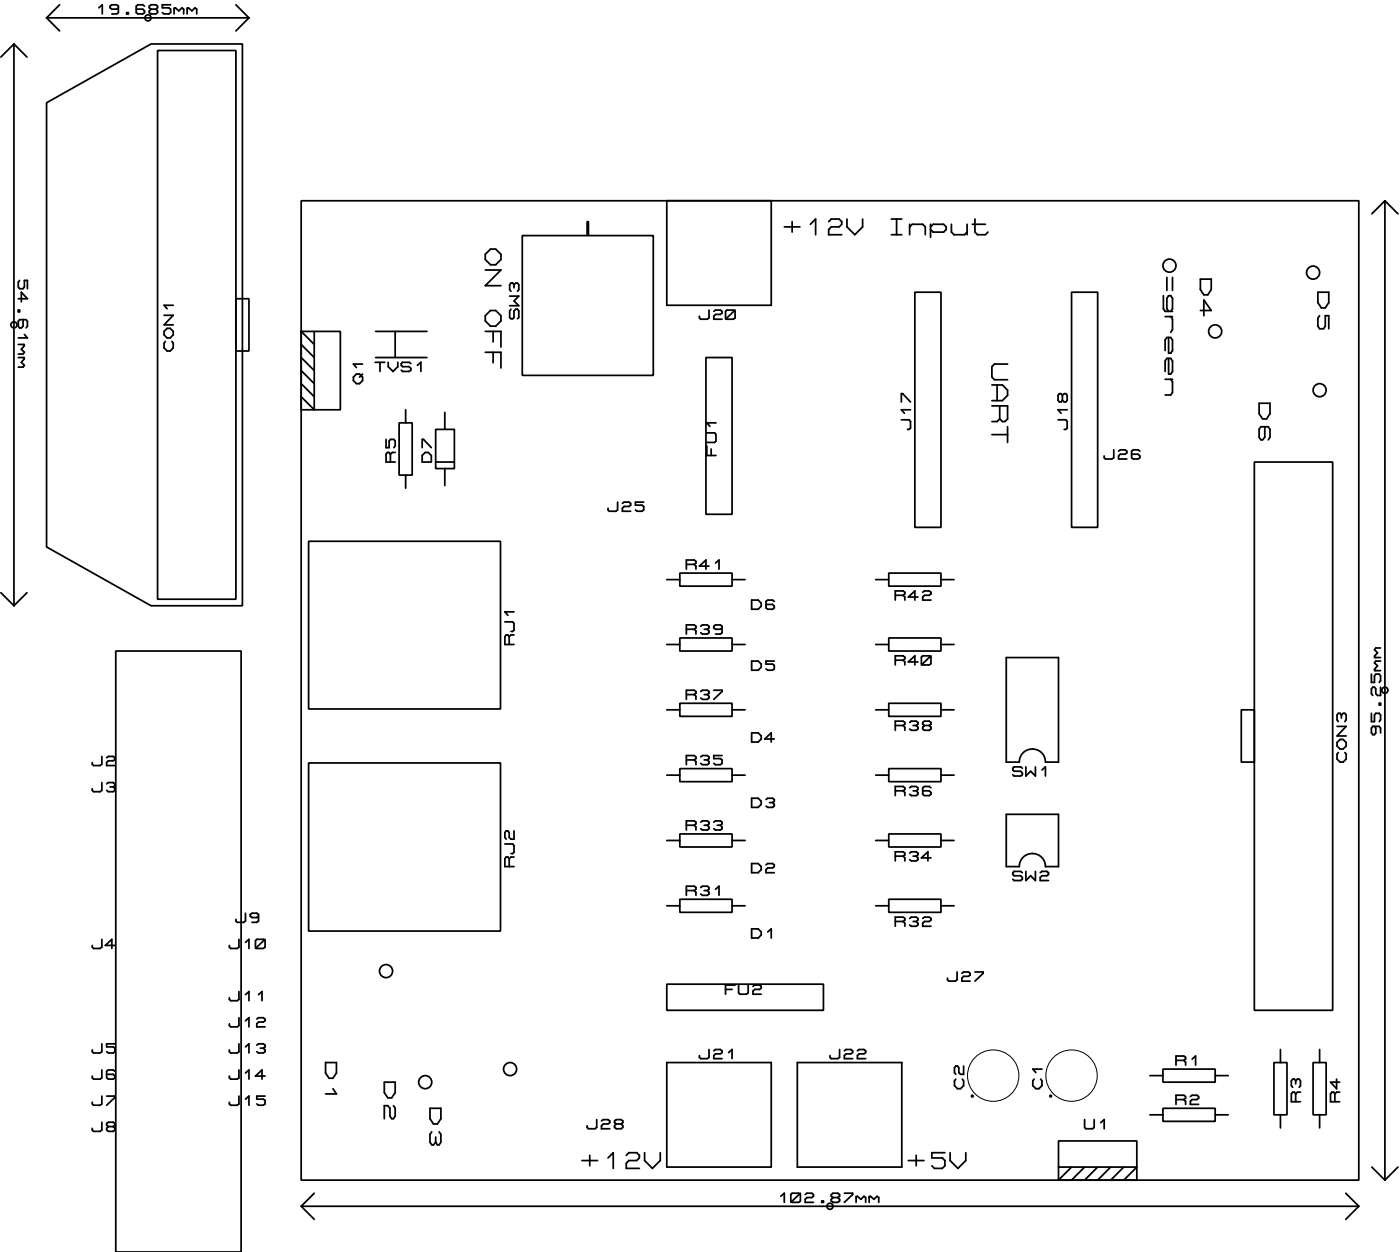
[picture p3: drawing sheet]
<svg xmlns="http://www.w3.org/2000/svg" width="136mm" height="122mm" viewBox="0 0 136 122" stroke-linecap="round" stroke-linejoin="round" font-family="sans-serif">
<g fill="none" stroke="#000" stroke-width=".17">
<path d="M1.4 4.3v54.6M1.4 4.3l-1.3 1.2M1.4 4.3l1.2 1.2M4.5 10l10.2-5.7h8.9v54.6h-8.9l-10.2-5.7zM4.5 1.7h19.7M4.5 1.7l1.3 1.3M5.8 .5l-1.3 1.2M9.6 .8l.3-.3v.9M11.5 .8l-.2 .1h-.4l-.2-.1v-.2l.2-.1h.4l.2 .1v.6l-.2 .2h-.4M12.3 1.2h.2v.2h-.2zM14.1 .6l-.2-.1h-.5l-.1 .1v.6l.1 .2h.5l.2-.2v-.1l-.2-.2h-.6M14.7 .9h.5"/>
<path d="M14.7 .9l-.2-.1v-.2l.2-.1h.5l.1 .1v.2l-.1 .1M14.7 .9l-.2 .2v.1l.2 .2h.5l.1-.2v-.1l-.1-.2M15.3 4.9h7.6v53.4h-7.6zM16.6 .5h-.8v.3h.6l.2 .1v.3l-.2 .2h-.4l-.2-.2M16.9 .8v.6M16.9 .9l.2-.1 .3 .3 .3-.3 .2 .1v.5M18.2 .8v.6M18.2 .9l.1-.1 .4 .3 .3-.3 .1 .1v.5M22.9 .5l1.3 1.2M24.2 1.7l-1.3 1.3M29.3 19.5h102.9v95.2h-102.9zM64.9 19.5h10.1v10.2h-10.1z"/>
<path d="M134.7 19.5v95.2M134.7 19.5l-1.3 1.3M134.7 19.5l1.3 1.3M1.8 30.1h.1v.2h-.1zM1.8 34.8h.6M1.8 29h.9l-.6-.6v.9M1.8 33.5h.6M1.9 27.3l-.1 .1v.5l.1 .2h.3l.2-.2v-.6h.3v.8M2.2 31.1v.6l-.1 .2h-.2l-.1-.2v-.5l.1-.1h.6l.2 .1v.5l-.2 .2M2.2 33.5l.2 .1-.3 .4 .3 .2-.2 .2h-.4M2.2 34.8l.2 .1-.3 .3 .3 .3-.2 .2h-.4M2.4 32.5l.3 .4h-.9"/>
<path d="M16 32.2l.3-.3h.3l.2 .3v.4l-.2 .3h-.3l-.3-.3zM16 30.6h.8l-.8 1h.8M16.1 33.2l-.1 .2v.4l.3 .3h.3l.2-.3v-.4l-.1-.2M16.8 29.7h-.8l.3 .3M22.9 29h1.3v5.1h-1.3zM29.3 32.2v7.6h1.3l-1.3-1.2M29.3 32.2h1.3M29.3 37.3l1.3 1.3M29.3 36l1.3 1.3M29.3 34.8l1.3 1.2M29.3 33.5l1.3 1.3M29.3 32.2l1.3 1.3"/>
<path d="M30.6 32.2h2.5v7.6h-2.5zM34.7 36.4h.3l.3 .3v.3l-.3 .3h-.3l-.3-.3v-.3zM35.3 36.4l-.3 .3M35.3 35.4h-.9l.3 .3M36.5 35.2h.9M36.5 32.2h5M36.5 34.8h5M37 35.2v.9M37.8 35.2v.4l.4 .5 .5-.5v-.4M38.4 32.2v2.6M39.5 39.8v1.3M40 35.3l-.2-.1h-.6l-.2 .1v.2l.2 .1h.6l.2 .2v.2l-.2 .1h-.6l-.2-.1"/>
<path d="M40.6 35.5l.3-.3v.9M47.2 32.2h1.5v1.5M47.2 24.7l.5-.5h.5l.5 .5v.5l-.5 .5h-.5l-.5-.5zM47.2 30.7l.5-.5h.5l.5 .5v.5l-.5 .5h-.5l-.5-.5zM47.2 34.2h1.5v1.6M47.2 26.2h1.5l-1.5 1.6h1.5M48 32.2v1M48 34.2v1.1M49.6 28.8h.9l-.5 .5 .5 .4h-.9M49.7 30.1l-.1 .1v.7l.1 .1h.2l.1-.1v-.7l.2-.1h.1l.2 .1v.7l-.2 .1M50 27.7v.3M50 27.7l.2-.2h.1l.2 .2v.5l-.2 .1"/>
<path d="M50 27.7l-.1-.2h-.2l-.1 .2v.5l.1 .1M50.8 22.9h12.7v13.6h-12.7zM57.1 21.5h.1v1.3h-.1zM68.7 34.8h2.5v15.2h-2.5zM69 30.1v.8l-.2 .1h-.6l-.2-.1v-.2M69.4 30.3l.2-.2h.5l.1 .2v.1l-.1 .2h-.5l-.2 .1v.3h.8M70.6 30.3l.1-.2h.6l.2 .2v.6l-.2 .1h-.6l-.1-.1zM71.5 30.1l-.9 .9M76.3 22.1h1.5M77 21.5v1.1M78.8 21.8l.5-.5v1.5M80.6 21.5l.3-.2h.7l.3 .2v.3l-.3 .3h-.7l-.3 .2v.5h1.3"/>
<path d="M82.4 21.3v.8l.7 .7 .8-.7v-.8M86.7 21.3h1M86.7 22.8h1M87.2 21.3v1.5M87.7 39.1v-.8h.1l.8 .8M88.5 21.8v1M88.5 22.1l.2-.3h1l.3 .3v.7M88.6 39.8h-.9l.3 .4M89 28.4h2.5v22.9h-2.5zM90.5 22.1l.3-.3h1l.2 .3v.2l-.2 .3h-1l-.3-.3M90.5 21.8v1.3M92.5 21.8v.8l.3 .2h1l.3-.2"/>
<path d="M94.1 21.8v1M94.6 21.8h1.2M94.8 21.3v1.3l.3 .2h.7l.3-.2M96.5 37.4h1l.5 .5v.5l-.5 .5h-1M96.5 39.5h1.5v1.2l-.3 .3h-.2l-.3-.3M97 37.4v1.5M97.2 39.5v1.2M98 35.4h-1.3l-.2 .2v1.1l.2 .2h1.3M103.3 38.4l.2-.1h.2l.1 .1v.5l-.1 .2h-.2l-.2-.2M103.3 38.4l-.1-.1h-.2l-.1 .1v.5l.1 .2h.2l.1-.2M103.3 38.4v.5M103.8 39.8h-.9l.3 .4"/>
<path d="M104.2 28.4h2.6v22.9h-2.6zM113.2 28.7v1.3l.1 .3h.7M113.3 30.8h.7M113.3 36.9h.7M113.5 27v1.2M113.7 34.8v1.6h.2l.1-.3v-1l-.1-.3h-.4l-.2 .3v1M113.7 30.3l-.2-.3v-1l.2-.3h.2l.1 .3v1l-.1 .3M113.7 32.8v1.5h.2l.1-.2v-1l-.1-.3h-.4l-.2 .3v1M113.9 30.8l.1 .2v1l-.1 .3M113.9 36.9l.1 .2v1l-.1 .3h-.6M114 27v1.2M116.8 30.2h1l-.7-1v1.5"/>
<path d="M116.8 27.1h1v1.1l-.3 .5h-.4l-.3-.5zM122.5 39.2h1v1l-.3 .5h-.4l-.3-.5zM128.2 28.4h1v1l-.3 .5h-.4l-.3-.5zM128.4 30.7l-.2 .2v.8l.2 .3h.3l.2-.3v-1h.3v1.3M.1 57.6l1.3 1.3M2.6 57.6l-1.2 1.3M30 52.6h18.7v16.3h-18.7zM37.5 42.7v.8h.3v-.6l.2-.2h.3l.1 .2v.4l-.1 .2M38 44.2l-.2-.2h-.1l-.2 .2v.7h.9M38 44.2v.7M38.4 44h-.3l-.1 .2M38.8 41.1h1.3v5.1h-1.3z"/>
<path d="M39.5 46.2v1.3M41.1 44.3l.3-.3h.3l.3 .3v.6h-.9zM41.1 43.5v-.8h.1l.8 .8M42.4 41.7h1.8v3.9h-1.8zM42.4 44.9h1.8M43.3 40.1v1.6M43.3 45.6v1.6M50 59.5h-.9l.3 .3M60.1 48.8v.8l-.2 .1h-.6l-.2-.1v-.2M60.5 48.9l.2-.1h.5l.1 .1v.2l-.1 .1h-.5l-.2 .2v.3h.8M62.6 48.8h-.8v.3h.6l.2 .1v.4l-.2 .1h-.4l-.2-.1M64.9 56.3h1.2"/>
<path d="M66.1 55.7h5.1v1.3h-5.1zM66.8 54.9h.7M67.5 54.9l.2-.2v-.1l-.2-.2h-.7v.9M67.5 54.9l.2 .1v.3M68.7 43.3v1h.9M68.7 42.1h.8l.1 .1v.7l-.1 .1h-.8M69 55h-1l.7-.6v.9M69.2 43.6v.7M69.6 54.7l.3-.3v.9M69.6 41.1h-.9l.3 .3M71.2 56.3h1.3M73.1 58.3h.6l.3 .3v.3l-.3 .3h-.6z"/>
<path d="M75.3 58.5l-.2-.2h-.4l-.2 .2v.6l.2 .1h.4l.2-.1v-.2l-.2-.1h-.6M85.2 56.3h1.2M86.4 55.7h5.1v1.3h-5.1zM87.1 57.9h.7M87.7 40.8h.7l.2 .2v.6l-.2 .1h-.1M87.8 57.9l.2-.2v-.1l-.2-.2h-.7v.9M87.8 57.9l.2 .1v.3M89.3 58h-1l.7-.6v.9M89.7 57.6l.2-.2h.5l.2 .2v.1l-.2 .2h-.5l-.2 .1v.3h.9M91.5 56.3h1.3M96.5 42.2h1.5M97.2 40.7l-.2 .3h-.5"/>
<path d="M98 41.5v1.5M102.9 40.8h.8l.1 .2v.6l-.1 .1h-.2M108.3 43.7v.8l-.1 .1h-.7l-.1-.1v-.2M108.8 43.9l.2-.2h.4l.2 .2v.1l-.2 .2h-.4l-.2 .1v.3h.8M110.9 43.9l-.2-.2h-.5l-.1 .2v.6l.1 .1h.5l.2-.1v-.2l-.2-.1h-.6M122 44.9h7.6v53.3h-7.6zM123 41.5v1l-.2 .3h-.2l-.1-.3v-.8l.1-.2h.8l.1 .2v.8l-.1 .3M9.9 73.5v.8l-.2 .1h-.6l-.1-.1v-.2M9.9 76.1v.7l-.2 .2h-.6l-.1-.2v-.1M10.4 73.7l.1-.2h.5l.2 .2v.1l-.2 .2h-.5l-.1 .1v.3h.8M10.4 76.2l.1-.1h.5l.2 .1v.2l-.2 .1M10.7 76.5h.3"/>
<path d="M11 76.5l.2 .2v.1l-.2 .2h-.5l-.1-.2M11.3 63.3h12.2v58.4h-12.2zM30 74.2h18.7v16.3h-18.7zM49.1 60.5h.8l.1 .1v.7l-.1 .1h-.2M49.5 61.9l-.1-.2h-.2l-.1 .2v.8h.9M49.5 61.9v.8M50 61.7h-.3l-.2 .2M64.9 62.7h1.2M64.9 75.4h1.2M64.9 69h1.2M66.1 74.7h5.1v1.3h-5.1zM66.1 68.4h5.1v1.2h-5.1z"/>
<path d="M66.1 62h5.1v1.3h-5.1zM66.8 73.9h.7M66.8 67.5h.7M66.8 61.2h.7M67.5 61.2l.2-.2v-.1l-.2-.2h-.7v.9M67.5 67.5l.2-.1v-.2l-.2-.1h-.7v.9M67.5 73.9l.2-.2v-.1l-.2-.2h-.7v.9M67.5 61.2l.2 .1v.3M67.5 67.5l.2 .2v.3M67.5 73.9l.2 .1v.3M68.2 60.9l.1-.2h.5l.2 .2v.1l-.2 .2M68.2 67.2l.1-.1h.5l.2 .1v.2l-.2 .1"/>
<path d="M68.2 73.6l.1-.2h.5l.2 .2v.1l-.2 .2M68.2 79.9l.1-.1h.5l.2 .1v.2l-.2 .1M68.5 73.9h.3M68.5 67.5h.3M68.5 61.2h.3M68.8 61.2l.2 .1v.2l-.2 .1h-.5l-.1-.1M68.8 67.5l.2 .2v.2l-.2 .1h-.5l-.1-.1M68.8 73.9l.2 .1v.2l-.2 .1h-.5l-.1-.1M69.4 67.1h.8v.1l-.8 .8M69.4 79.9l.2-.1h.5l.1 .1v.2l-.1 .1M70.2 61l-.1 .2h-.5l-.2-.2v-.1l.2-.2h.5l.1 .2v.6l-.1 .1h-.5M70.2 73.4h-.8v.3h.7l.1 .2v.3l-.1 .1h-.5l-.2-.1"/>
<path d="M71.2 62.7h1.3M71.2 75.4h1.3M71.2 69h1.3M73.1 64.3h.6l.3 .3v.3l-.3 .3h-.6zM73.1 71.2h.6l.3 .3v.3l-.3 .3h-.6zM73.1 77.6h.6l.3 .3v.3l-.3 .3h-.6zM74.5 77.7l.2-.1h.4l.2 .1v.2l-.2 .1M74.8 78h.3M75.1 78l.2 .2v.2l-.2 .1h-.4l-.2-.1M75.3 71.8h-.9l.6-.6v.9M75.3 64.3h-.8v.3h.6l.2 .1v.3l-.2 .2h-.4l-.2-.2M85.2 62.7h1.2"/>
<path d="M85.2 75.4h1.2M85.2 69h1.2M86.4 68.4h5.1v1.2h-5.1zM86.4 62h5.1v1.3h-5.1zM86.4 74.7h5.1v1.3h-5.1zM87.1 70.5h.7M87.1 64.2h.7M87.1 76.9h.7M87.8 64.2l.2-.1v-.2l-.2-.1h-.7v.8M87.8 70.5l.2-.1v-.2l-.2-.1h-.7v.9M87.8 76.9l.2-.1v-.2l-.2-.1h-.7v.8M87.8 64.2l.2 .1v.3"/>
<path d="M87.8 70.5l.2 .2v.3M87.8 76.9l.2 .1v.3M88.5 70.2l.1-.1h.5l.2 .1v.2l-.2 .1M88.5 76.6l.1-.1h.5l.2 .1v.2l-.2 .1M88.8 70.5h.3M88.8 76.9h.3M89.1 70.5l.2 .2v.2l-.2 .1h-.5l-.1-.1M89.1 76.9l.2 .1v.2l-.2 .1h-.5l-.1-.1M89.3 64.3h-1l.7-.5v.8M89.7 63.8h.7l.2 .1v.6l-.2 .1h-.7l-.1-.1v-.6zM89.9 70.5l-.2-.1v-.2l.2-.1h.5l.2 .1v.2l-.2 .1M89.9 70.5l-.2 .2v.2l.2 .1h.5l.2-.1v-.2l-.2-.2"/>
<path d="M89.9 70.5h.5M90.6 76.6l-.2-.1h-.5l-.2 .1v.6l.2 .1h.5l.2-.1v-.2l-.2-.1h-.7M90.6 63.8l-1 .8M91.5 62.7h1.3M91.5 75.4h1.3M91.5 69h1.3M97.9 63.9h5.1v10.2h-1.3a1.27 1.27 0 0 0-1.3-1.3 1.27 1.27 0 0 0-1.3 1.3h-1.2zM97.9 79.2h5.1v5h-1.3a1.27 1.27 0 0 0-1.3-1.2 1.27 1.27 0 0 0-1.3 1.2h-1.2zM99.4 74.7l-.1-.2h-.7l-.1 .2v.1l.1 .2h.7l.1 .1v.2l-.1 .1h-.7l-.1-.1M99.8 74.5v.9l.4-.4 .5 .4v-.9M101.3 74.8l.4-.3v.9M120.7 69h1.3v5.1h-1.3z"/>
<path d="M130 72.2l.3-.3h.3l.3 .3v.3l-.3 .3h-.3l-.3-.3zM130 70.6h.9l-.9 .9h.9M130.2 73.2l-.2 .1v.5l.3 .3h.3l.3-.3v-.5l-.1-.1M130.5 69.5l.1-.2h.2l.1 .2v.5l-.1 .1M130.5 69.5l-.2-.2h-.1l-.2 .2v.5l.2 .1M130.5 69.5v.3M133.4 69.3v.8h.3v-.6l.1-.2h.4l.1 .2v.5l-.1 .1M133.4 65.5v.8h.3v-.6l.1-.2h.4l.1 .2v.5l-.1 .1M133.7 70.6l.1 .2v.4l-.1 .2h-.2l-.1-.2v-.4l.1-.2h.7l.1 .2v.4M133.7 63.9h.6M133.7 65.2h.6M134.2 68.4h.1v.1h-.1z"/>
<path d="M134.3 64.3h-.5l-.1 .1 .3 .3-.3 .4 .1 .1M134.3 66.8v.8h-.3l-.2-.2v-.4l-.1-.2h-.2l-.1 .2v.4l.1 .2M134.3 63h-.5l-.1 .2 .3 .3-.3 .3 .1 .1M9.9 91.3v.8l-.2 .1h-.6l-.1-.1v-.2M11.2 91.9h-1l.7-.6v.9M23.2 91.3v.8l-.1 .1h-.7l-.1-.1v-.2M23.2 96.4v.8l-.1 .1h-.7l-.1-.1v-.2M23.2 98.9v.8l-.1 .1h-.7l-.1-.1v-.2M23.9 88.8v.7l-.2 .2h-.6l-.2-.2v-.1M23.9 91.6l.3-.3v.9M23.9 96.7l.3-.3v.9M23.9 99.2l.3-.3v.9"/>
<path d="M25 91.3h.6l.2 .1v.7l-.2 .1h-.6l-.2-.1v-.7zM25 99.1l.1-.2h.5l.2 .2v.1l-.2 .2h-.5l-.1 .1v.3h.8M25.1 89.1l-.1 .1h-.5l-.2-.1v-.2l.2-.1h.5l.1 .1v.6l-.1 .2h-.5M25.1 96.7l.4-.3v.9M25.8 91.3l-1 .9M49.1 82h.8l.1 .2v.6l-.1 .2h-.2M49.5 83.5l-.1-.2h-.2l-.1 .2v.7h.9M49.5 83.5v.7M50 80.8v.8h-.3l-.2-.2v-.5l-.1-.1h-.2l-.1 .1v.5l.1 .2M50 83.3h-.3l-.2 .2M64.9 95.7h15.2v2.5h-15.2zM64.9 88.1h1.2"/>
<path d="M64.9 81.7h1.2M66.1 87.4h5.1v1.3h-5.1zM66.1 81.1h5.1v1.2h-5.1zM66.8 86.6h.7M66.8 80.2h.7M67.5 80.2l.2-.1v-.2l-.2-.1h-.7v.9M67.5 86.6l.2-.2v-.1l-.2-.2h-.7v.9M67.5 80.2l.2 .2v.3M67.5 86.6l.2 .1v.3M68.2 86.3l.1-.2h.5l.2 .2v.1l-.2 .2M68.5 86.6h.3M68.5 80.2h.3"/>
<path d="M68.8 80.2l.2 .2v.2l-.2 .1h-.5l-.1-.1M68.8 86.6l.2 .1v.2l-.2 .1h-.5l-.1-.1M69.6 86.4l.3-.3v.9M69.8 80.2h.3M70.1 80.2l.1 .2v.2l-.1 .1h-.5l-.2-.1M70.6 96.2h.6M71.2 88.1h1.3M71.2 81.7h1.3M71.5 95.8h-.9v.8M71.8 95.8v.7l.2 .1h.6l.2-.1v-.7M73.1 83.9h.6l.3 .3v.3l-.3 .3h-.6zM73.1 90.3h.6l.3 .3v.3l-.3 .3h-.6z"/>
<path d="M73.2 95.9l.2-.1h.5l.1 .1v.2l-.1 .1h-.5l-.2 .2v.2h.8M74.5 84.1l.2-.2h.4l.2 .2v.1l-.2 .2h-.4l-.2 .1v.3h.8M74.7 90.6l.3-.3v.9M85.2 88.1h1.2M85.2 81.7h1.2M86.4 87.4h5.1v1.3h-5.1zM86.4 81.1h5.1v1.2h-5.1zM87.1 89.6h.7M87.1 83.2h.7M87.8 83.2l.2-.1v-.2l-.2-.1h-.7v.9M87.8 89.6l.2-.1v-.2l-.2-.1h-.7v.8M87.8 83.2l.2 .2v.3"/>
<path d="M87.8 89.6l.2 .1v.3M88.5 89.3l.1-.1h.5l.2 .1v.2l-.2 .1M88.5 82.9l.1-.1h.5l.2 .1v.2l-.2 .1M88.8 89.6h.3M88.8 83.2h.3M89.1 83.2l.2 .2v.2l-.2 .1h-.5l-.1-.1M89.1 89.6l.2 .1v.2l-.2 .1h-.5l-.1-.1M89.7 89.3l.2-.1h.5l.2 .1v.2l-.2 .1h-.5l-.2 .1v.3h.9M90.6 83.4h-1l.7-.6v.9M91.5 88.1h1.3M91.5 81.7h1.3M93.1 94.5v.7l-.2 .2h-.6l-.1-.2v-.1"/>
<path d="M93.6 94.6l.1-.1h.5l.2 .1v.2l-.2 .1h-.5l-.1 .2v.3h.8M94.8 94.5h.8v.1l-.8 .8M99.4 84.8l-.1-.1h-.7l-.1 .1v.2l.1 .1h.7l.1 .2v.2l-.1 .1h-.7l-.1-.1M99.8 84.7v.9l.4-.5 .5 .5v-.9M101.2 84.8l.1-.1h.5l.2 .1v.2l-.2 .1h-.5l-.1 .2v.3h.8M9.9 101.5v.7l-.2 .2h-.6l-.1-.2v-.1M9.9 104v.8l-.2 .1h-.6l-.1-.1v-.2M9.9 106.6v.7l-.2 .1h-.6l-.1-.1v-.2M9.9 109.1v.8l-.2 .1h-.6l-.1-.1v-.2M10.4 106.6h.8v.1l-.8 .7M10.5 109.5l-.1-.1v-.2l.1-.1h.5l.2 .1v.2l-.2 .1M10.5 109.5l-.1 .2v.2l.1 .1h.5l.2-.1v-.2l-.2-.2"/>
<path d="M10.5 109.5h.5M11.2 101.5h-.8v.3h.6l.2 .1v.3l-.2 .2h-.5l-.1-.2M11.2 104.1l-.2-.1h-.5l-.1 .1v.7l.1 .1h.5l.2-.1v-.2l-.2-.2h-.6M23.2 101.5v.7l-.1 .2h-.7l-.1-.2v-.1M23.2 104v.8l-.1 .1h-.7l-.1-.1v-.2M23.2 106.6v.7l-.1 .1h-.7l-.1-.1v-.2M23.9 101.8l.3-.3v.9M23.9 104.3l.3-.3v.9M23.9 106.8l.3-.2v.8M25 101.6l.1-.1h.5l.2 .1v.2l-.2 .1M25.3 101.9h.3M25.6 101.9l.2 .2v.1l-.2 .2h-.5l-.1-.2"/>
<path d="M25.8 106.6h-.8v.2h.6l.2 .2v.3l-.2 .1h-.5l-.1-.1M25.8 104.6h-1l.7-.6v.9M29.3 117.3h102.9M29.3 117.3l1.3 1.2M30.6 116l-1.3 1.3M31.7 103.3h1v1l-.3 .5h-.4l-.3-.5zM32.4 105.8l.3 .5h-1M37.4 105.2h1v1l-.3 .5h-.4l-.3-.5zM38.3 107.5l.1 .2v.8l-.1 .3h-.2l-.2-.3v-.8l-.2-.2h-.3v1.3M41.8 107.7h1.1v1.1l-.4 .5h-.3l-.4-.5zM42 110l-.2 .3v.7l.2 .3h.2l.2-.3M42.4 110.5v.5"/>
<path d="M42.7 110l.2 .3v.7l-.2 .3h-.2l-.1-.3M56.6 112.8h1.5M57.4 112.3v1M58 108.8v.8l-.1 .1h-.7l-.1-.1v-.2M58.5 109l.2-.2h.4l.2 .2v.1l-.2 .2h-.4l-.2 .1v.3h.8M59.1 112.6l.5-.5v1.5M59.9 109.3l-.1 .1v.2l.1 .1h.5l.2-.1v-.2l-.2-.1M59.9 109.3l-.1-.2v-.1l.1-.2h.5l.2 .2v.1l-.2 .2M59.9 109.3h.5M60.9 112.3l.3-.2h.7l.3 .2v.3l-.3 .2h-.7l-.3 .3v.5h1.3M62.7 112.1v.7l.8 .8 .7-.8v-.7M64.9 103.3h10.1v10.2h-10.1z"/>
<path d="M69 102v.8l-.2 .1h-.6l-.2-.1v-.2M69.4 102.2l.2-.2h.5l.1 .2v.1l-.1 .1h-.5l-.2 .2v.3h.8M70.9 102.3l.3-.3v.9M75.9 116.3l.4-.3v.9M77 116h.7l.2 .1v.7l-.2 .1h-.7l-.1-.1v-.7zM77.6 103.3h10.1v10.2h-10.1zM77.9 116l-1 .9M78.3 116.1l.2-.1h.5l.1 .1v.2l-.1 .1h-.5l-.2 .2v.3h.8M79.9 116.8h.2v.1h-.2zM81 116.4l-.1-.1v-.2l.1-.1h.5l.2 .1v.2l-.2 .1M81 116.4l-.1 .2v.2l.1 .1h.5l.2-.1v-.2l-.2-.2M81 116.4h.5"/>
<path d="M81.7 102v.8l-.2 .1h-.6l-.2-.1v-.2M82.1 102.2l.2-.2h.5l.1 .2v.1l-.1 .1h-.5l-.2 .2v.3h.8M82.1 116h.8v.1l-.8 .8M83.3 116.4l.1-.1 .3 .3 .3-.3 .2 .1v.5M83.3 116.3v.6M83.4 102.2l.2-.2h.4l.2 .2v.1l-.2 .1h-.4l-.2 .2v.3h.8M84.5 116.3v.6M84.5 116.4l.2-.1 .3 .3 .3-.3 .2 .1v.5M88.3 112.8h1.6M89.1 112.3v1M91.9 112.1h-1.3v.5h1.1l.2 .2v.5l-.2 .3h-.8l-.3-.3M92.4 112.1v.7l.8 .8 .7-.8v-.7"/>
<path d="M93 104.9l-.2 .2v.4l.3 .3h.3l.3-.3v-.4l-.1-.2M93.7 103.6v.8h-.3l-.1-.1v-.5l-.2-.2h-.1l-.2 .2v.5l.2 .1M100.6 104.9l-.1 .2v.4l.3 .3h.2l.3-.3v-.4l-.1-.2M101.3 103.9h-.8l.3 .4M103 110.9h7.6v2.6h-7.6zM103 114.7h7.6v-1.2l-1.3 1.2M103 113.5v1.2M104.2 113.5l-1.2 1.2M105.5 113.5l-1.3 1.2M105.5 108.8v.8l.1 .1h.7l.1-.1v-.8M106.8 113.5l-1.3 1.2M107.1 109.1l.3-.3v.9"/>
<path d="M108 113.5l-1.2 1.2M109.3 113.5l-1.3 1.2M111.8 104.6h1.3M111.8 108.4h1.3M113.1 103.9h5.1v1.3h-5.1zM113.1 107.7h5.1v1.3h-5.1zM114.4 103.1h.7M114.4 106.9h.7M115.1 103.1l.2-.1v-.2l-.2-.1h-.7v.8M115.1 106.9l.2-.1v-.2l-.2-.1h-.7v.9M115.1 103.1l.2 .2v.2M115.1 106.9l.2 .2v.3"/>
<path d="M115.8 106.6l.2-.1h.4l.2 .1v.2l-.2 .1h-.4l-.2 .2v.3h.8M116 103l.3-.3v.8M118.2 104.6h1.3M118.2 108.4h1.3M123.9 103.3h1.3v5.1h-1.3zM124.5 102v1.3M124.5 108.4v1.2M126 105.1l-.1-.2h-.2l-.1 .2v.4l.1 .2M126 105.1l.2-.2h.2l.1 .2v.4l-.1 .2M126 106.3l-.1-.1h-.2l-.1 .1v.8h.9M126 105.1v.3M126 106.3v.8"/>
<path d="M126.5 106.2h-.3l-.2 .1M127.7 103.3h1.3v5.1h-1.3zM128.4 102v1.3M128.4 108.4v1.2M129.8 106.3l-.1-.1h-.2l-.1 .1v.8h.9M129.8 106.3v.8M130 104.9v.9l-.6-.6h.9M130.3 106.2h-.3l-.2 .1M130.9 116l1.3 1.3M132.2 117.3l-1.3 1.2M133.4 113.5l1.3 1.2M136 113.5l-1.3 1.2"/>
<circle cx="14.4" cy="1.7" r=".3"/>
<circle cx="1.4" cy="31.6" r=".3"/>
<circle cx="113.7" cy="25.8" r=".64"/>
<circle cx="118.2" cy="32.2" r=".64"/>
<circle cx="127.7" cy="26.5" r=".64"/>
<circle cx="128.4" cy="37.9" r=".64"/>
<circle cx="134.7" cy="67.1" r=".3"/>
<circle cx="37.5" cy="94.4" r=".64"/>
<circle cx="41.4" cy="105.2" r=".64"/>
<circle cx="49.6" cy="103.9" r=".64"/>
<circle cx="80.7" cy="117.3" r=".3"/>
<circle cx="94.6" cy="106.6" r=".08"/>
<circle cx="102.2" cy="106.6" r=".08"/>
</g>
<g fill="none" stroke="#000" stroke-width=".1">
<circle cx="96.6" cy="104.6" r="2.5"/>
<circle cx="104.2" cy="104.6" r="2.5"/>
</g>
</svg>
